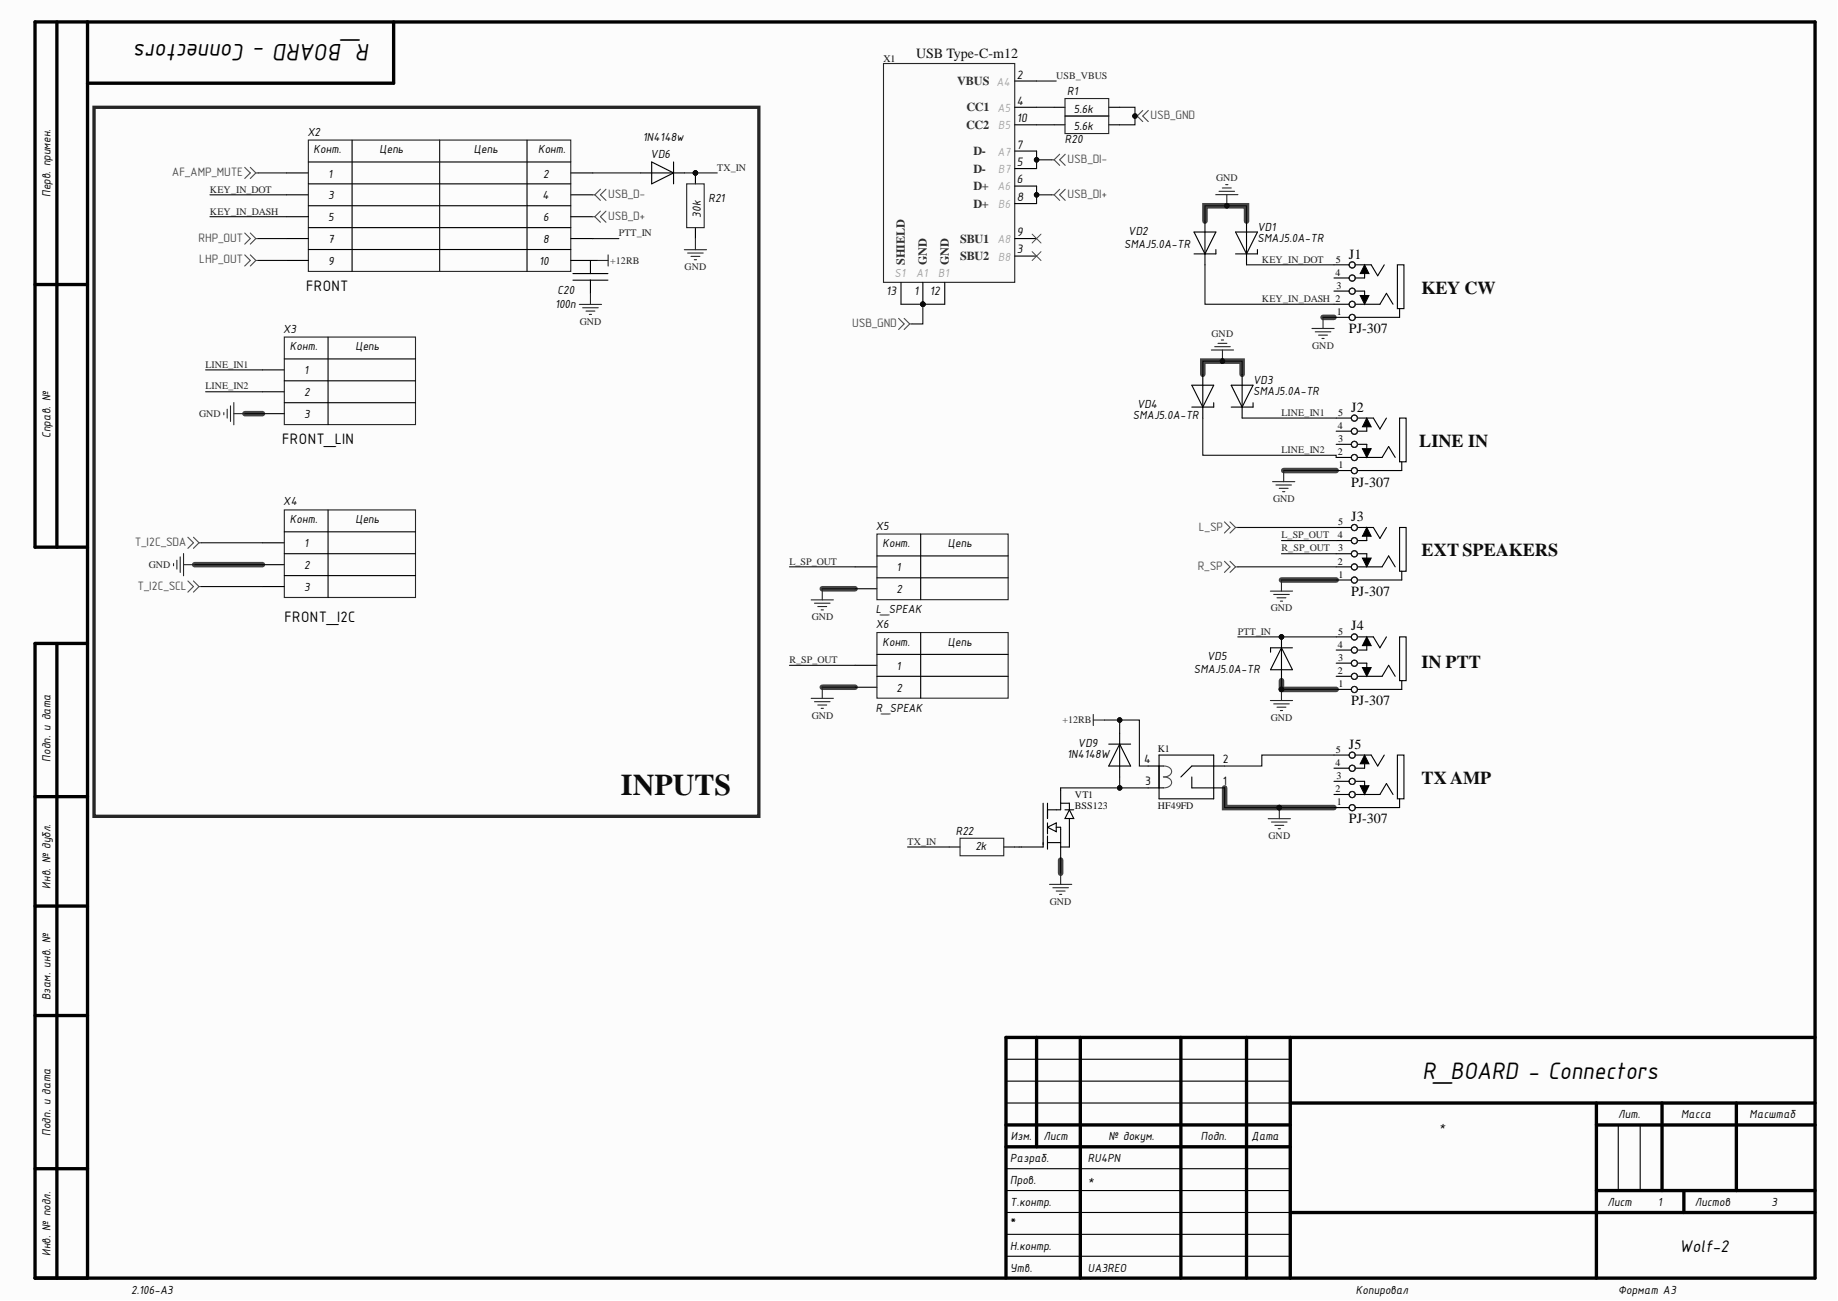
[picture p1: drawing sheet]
<svg xmlns="http://www.w3.org/2000/svg" width="420mm" height="297mm" viewBox="0 0 420 297" stroke-linecap="round" stroke-linejoin="round" font-family="sans-serif">
<defs><g id="words">
<text font-size="6.9" fill="#0e0e0e" x="141.8" y="181.4">INPUTS</text>
<g font-size="5.9">
<text x="84.6" y="10" transform="rotate(-180 84.6 10)">R_BOARD - Connectors</text>
<text x="324.9" y="246.4">R_BOARD - Connectors</text>
</g>
<text font-size="4.2" x="383.6" y="285.8">Wolf-2</text>
<g font-size="4.1" fill="#0e0e0e">
<text x="324.7" y="67.1">KEY CW</text>
<text x="324.2" y="102">LINE IN</text>
<text x="324.7" y="127">EXT SPEAKERS</text>
<text x="324.7" y="152.6">IN PTT</text>
<text x="324.7" y="179">TX AMP</text>
</g>
<g font-size="3.7">
<text x="69.9" y="66.5">FRONT</text>
<text x="64.4" y="101.4">FRONT_LIN</text>
<text x="65" y="142">FRONT_I2C</text>
</g>
<text font-size="3.2" fill="#0e0e0e" x="209.2" y="13.3">USB Type-C-m12</text>
<g font-size="3.2">
<text x="308.1" y="59.1">J1</text>
<text x="308.1" y="76.1">PJ-307</text>
<text x="308.6" y="94">J2</text>
<text x="308.6" y="111.1">PJ-307</text>
<text x="308.6" y="119">J3</text>
<text x="308.6" y="136.1">PJ-307</text>
<text x="308.6" y="143.9">J4</text>
<text x="308.6" y="161">PJ-307</text>
<text x="308.1" y="170.9">J5</text>
<text x="308.1" y="188">PJ-307</text>
<text x="230.7" y="280.5">*</text>
</g>
<g font-size="2.9">
<text x="243.7" y="21.7">R1</text>
<text x="245.3" y="25.7">5.6k</text>
<text x="245.3" y="29.8">5.6k</text>
<text x="70.2" y="31">X2</text>
<text x="71.6" y="35">Конт.</text>
<text x="86.7" y="35">Цепь</text>
<text x="108.3" y="35">Цепь</text>
<text x="122.9" y="35">Конт.</text>
<text x="146.8" y="32.2">1N4148w</text>
<text x="148.6" y="36">VD6</text>
<text x="243.2" y="32.7">R20</text>
<text x="74.9" y="40.5">1</text>
<text x="124.1" y="40.5">2</text>
<text x="11.5" y="45" transform="rotate(-90 11.5 45)">Перв. примен.</text>
<text x="74.9" y="45.5">3</text>
<text x="123.9" y="45.5">4</text>
<text x="161.8" y="46.2">R21</text>
<text x="74.9" y="50.5">5</text>
<text x="124.1" y="50.5">6</text>
<text x="160.1" y="49.7" transform="rotate(-90 160.1 49.7)">30k</text>
<text x="257.7" y="53.7">VD2</text>
<text x="287.2" y="52.7">VD1</text>
<text x="74.9" y="55.5">7</text>
<text x="124.1" y="55.5">8</text>
<text x="256.8" y="56.7">SMAJ5.0A-TR</text>
<text x="287.2" y="55.3">SMAJ5.0A-TR</text>
<text x="74.9" y="60.5">9</text>
<text x="123.1" y="60.5">10</text>
<text x="126.8" y="70.2">100n</text>
<text x="127.4" y="67.2">C20</text>
<text x="64.7" y="76">X3</text>
<text x="66.2" y="80">Конт.</text>
<text x="81.2" y="80">Цепь</text>
<text x="69.4" y="85.5">1</text>
<text x="286.2" y="87.7">VD3</text>
<text x="69.4" y="90.4">2</text>
<text x="69.4" y="95.4">3</text>
<text x="258.7" y="95.7">SMAJ5.0A-TR</text>
<text x="259.7" y="93.2">VD4</text>
<text x="286.2" y="90.2">SMAJ5.0A-TR</text>
<text x="11.5" y="99.9" transform="rotate(-90 11.5 99.9)">Справ. №</text>
<text x="64.7" y="115.4">X4</text>
<text x="66.2" y="119.5">Конт.</text>
<text x="81.2" y="119.5">Цепь</text>
<text x="69.4" y="125">1</text>
<text x="200" y="120.9">X5</text>
<text x="201.5" y="125">Конт.</text>
<text x="216.5" y="125">Цепь</text>
<text x="69.4" y="130">2</text>
<text x="204.8" y="130.5">1</text>
<text x="69.4" y="135">3</text>
<text x="204.8" y="135.5">2</text>
<text x="200" y="139.9">L_SPEAK</text>
<text x="200" y="143.4">X6</text>
<text x="201.5" y="147.4">Конт.</text>
<text x="216.5" y="147.4">Цепь</text>
<text x="204.8" y="153">1</text>
<text x="272.7" y="153.7">SMAJ5.0A-TR</text>
<text x="275.7" y="150.7">VD5</text>
<text x="204.8" y="158">2</text>
<text x="200" y="162.4">R_SPEAK</text>
<text x="11.5" y="173.9" transform="rotate(-90 11.5 173.9)">Подп. и дата</text>
<text x="243.7" y="173.1">1N4148W</text>
<text x="246.2" y="170.7">VD9</text>
<text x="218.3" y="190.6">R22</text>
<text x="222.8" y="194.1">2k</text>
<text x="11.5" y="202.9" transform="rotate(-90 11.5 202.9)">Инв. № дубл.</text>
<text x="11.5" y="228.4" transform="rotate(-90 11.5 228.4)">Взам. инв. №</text>
<text x="328.7" y="257.9">*</text>
<text x="369.6" y="255.3">Лит.</text>
<text x="384" y="255.3">Масса</text>
<text x="399.6" y="255.3">Масштаб</text>
<text x="11.5" y="259.3" transform="rotate(-90 11.5 259.3)">Подп. и дата</text>
<text x="230.9" y="260.3">Изм.</text>
<text x="238.3" y="260.3">Лист</text>
<text x="253.2" y="260.3">№ докум.</text>
<text x="274.3" y="260.3">Подп.</text>
<text x="285.9" y="260.3">Дата</text>
<text x="230.7" y="265.3">Разраб.</text>
<text x="248.5" y="265.3">RU4PN</text>
<text x="230.7" y="270.3">Пров.</text>
<text x="230.7" y="275.3">Т.контр.</text>
<text x="248.5" y="270.3">*</text>
<text x="367.1" y="275.3">Лист</text>
<text x="378.6" y="275.3">1</text>
<text x="387.1" y="275.3">Листов</text>
<text x="404.6" y="275.3">3</text>
<text x="11.5" y="286.7" transform="rotate(-90 11.5 286.7)">Инв. № подл.</text>
<text x="230.7" y="285.4">Н.контр.</text>
<text x="230.7" y="290.4">Утв.</text>
<text x="248.5" y="290.4">UA3REO</text>
<text x="29.9" y="295.4">2.106-A3</text>
<text x="309.7" y="295.4">Копировал</text>
<text x="369.6" y="295.4">Формат А3</text>
</g>
<g font-size="2.9" fill="#a6a6a6">
<text x="228" y="29.5">B5</text>
<text x="227.8" y="35.5">A7</text>
<text x="228" y="39.5">B7</text>
<text x="228" y="47.6">B6</text>
<text x="228" y="59.5">B8</text>
</g>
<g font-size="2.9" fill="#a1a1a1">
<text x="204.3" y="63.2">S1</text>
<text x="209.2" y="63.2">A1</text>
<text x="214.3" y="63.2">B1</text>
</g>
<g font-size="2.8">
<text x="232.2" y="17.9">2</text>
<text x="232.2" y="23.9">4</text>
<text x="232.2" y="27.9">10</text>
<text x="232.2" y="33.9">7</text>
<text x="232.2" y="37.9">5</text>
<text x="232.2" y="41.9">6</text>
<text x="232.2" y="45.9">8</text>
<text x="232.2" y="53.9">9</text>
<text x="232.2" y="57.9">3</text>
<text x="202.4" y="67.4">13</text>
<text x="208.8" y="67.4">1</text>
<text x="212.4" y="67.4">12</text>
<text x="261.3" y="174.3">4</text>
<text x="261.6" y="179.3">3</text>
<text x="279.3" y="179.3">1</text>
<text x="279.3" y="174.3">2</text>
</g>
<g font-size="2.8" fill="#2e2e2e">
<text x="218.6" y="19.4">VBUS A4</text>
<text x="220.7" y="29.4">CC2</text>
<text x="220.7" y="25.4">CC1 A5</text>
<text x="222.3" y="35.4">D-</text>
<text x="222.3" y="39.4">D-</text>
<text x="222.3" y="43.4">D+ A6</text>
<text x="222.3" y="47.4">D+</text>
<text x="219.3" y="55.4">SBU1 A8</text>
<text x="219.3" y="59.4">SBU2</text>
<text x="206.7" y="60.5" transform="rotate(-90 206.7 60.5)">SHIELD</text>
<text x="211.7" y="60.5" transform="rotate(-90 211.7 60.5)">GND</text>
<text x="216.7" y="60.5" transform="rotate(-90 216.7 60.5)">GND</text>
</g>
<g font-size="2.8" fill="#4c4c4c">
<text x="262.8" y="27.2">USB_GND</text>
<text x="39.2" y="40.2">AF_AMP_MUTE</text>
<text x="243.8" y="37.1">USB_DI-</text>
<text x="138.9" y="45.2">USB_D-</text>
<text x="243.8" y="45.2">USB_DI+</text>
<text x="138.9" y="50.2">USB_D+</text>
<text x="45.3" y="55.2">RHP_OUT</text>
<text x="45.5" y="60.2">LHP_OUT</text>
<text x="194.6" y="74.6">USB_GND</text>
<text x="30.8" y="124.6">T_I2C_SDA</text>
<text x="273.9" y="121.2">L_SP</text>
<text x="273.6" y="130.1">R_SP</text>
<text x="31.4" y="134.6">T_I2C_SCL</text>
</g>
<g font-size="2.3" fill="#0e0e0e">
<text x="201.8" y="14">X1</text>
<text x="264.5" y="171.7">K1</text>
<text x="245.5" y="182.2">VT1</text>
<text x="245.5" y="184.7">BSS123</text>
<text x="264.5" y="184.7">HF49FD</text>
</g>
<g font-size="2.3" fill="#262626">
<text x="241.2" y="18">USB_VBUS</text>
<text x="163.8" y="39">TX_IN</text>
<text x="277.7" y="41.4">GND</text>
<text x="48" y="44">KEY_IN_DOT</text>
<text x="48" y="49">KEY_IN_DASH</text>
<text x="141.3" y="54">PTT_IN</text>
<text x="288.2" y="60">KEY_IN_DOT</text>
<text x="139.4" y="60.2">+12RB</text>
<text x="156.4" y="61.6">GND</text>
<text x="288.2" y="69">KEY_IN_DASH 2</text>
<text x="132.4" y="74.1">GND</text>
<text x="276.7" y="76.9">GND</text>
<text x="46.9" y="83.9">LINE_IN1</text>
<text x="299.7" y="79.6">GND</text>
<text x="46.9" y="88.9">LINE_IN2</text>
<text x="45.5" y="95.2">GND</text>
<text x="292.7" y="94.9">LINE_IN1</text>
<text x="292.7" y="103.5">LINE_IN2</text>
<text x="290.8" y="114.6">GND</text>
<text x="292.7" y="122.9">L_SP_OUT</text>
<text x="292.7" y="125.9">R_SP_OUT</text>
<text x="34" y="129.7">GND</text>
<text x="180.3" y="128.9">L_SP_OUT</text>
<text x="185.4" y="141.6">GND</text>
<text x="290.3" y="139.5">GND</text>
<text x="282.7" y="144.9">PTT_IN</text>
<text x="180.3" y="151.5">R_SP_OUT</text>
<text x="185.4" y="164.1">GND</text>
<text x="242.6" y="165.2">+12RB</text>
<text x="290.3" y="164.6">GND</text>
<text x="289.8" y="191.5">GND</text>
<text x="207.3" y="192.9">TX_IN</text>
<text x="239.8" y="206.5">GND</text>
</g>
<g font-size="2.3">
<text x="305.1" y="60">5</text>
<text x="305.1" y="63">4</text>
<text x="305.2" y="66">3</text>
<text x="305.3" y="72">1</text>
<text x="305.7" y="94.9">5</text>
<text x="305.6" y="98">4</text>
<text x="305.7" y="100.9">3</text>
<text x="305.6" y="104">2</text>
<text x="305.7" y="106.9">1</text>
<text x="305.7" y="120">5</text>
<text x="305.6" y="122.9">4</text>
<text x="305.7" y="125.9">3</text>
<text x="305.6" y="128.9">2</text>
<text x="305.7" y="131.9">1</text>
<text x="305.6" y="147.9">4</text>
<text x="305.7" y="144.9">5</text>
<text x="305.6" y="153.9">2</text>
<text x="305.7" y="150.9">3</text>
<text x="305.7" y="156.9">1</text>
<text x="305.1" y="171.9">5</text>
<text x="305.1" y="174.9">4</text>
<text x="305.2" y="177.9">3</text>
<text x="305.1" y="180.9">2</text>
<text x="305.3" y="183.9">1</text>
</g>
</g></defs>
<g fill="#fcfcfc">
<path d="M0 0h419.6v296.8h-419.6z" fill-rule="evenodd"/>
<path d="M0 0h419.6v296.8h-419.6z" fill-rule="evenodd"/>
</g>
<path d="M275.2 50.5v-3.5h9.5v3.5M302.2 72.5h2.5M55.9 94.4h4M274.7 85.5v-3h9v3M293.2 107.4h12M44.5 128.9h15.4M187.8 134.4h7.5M292.7 132.4h12.5M187.8 156.9h7.5M292.7 155.4v2h12.5M279.7 179.9v4.5h25M242.3 196.4v3" fill="none" stroke="#434343" stroke-width="1.3"/>
<g fill="none" stroke="#000" stroke-width=".76">
<path d="M13 5v119.9M20 5v286.8M89.9 5v14h-69.9M8 65h12M20 124.9h-12v-119.9h406.6v286.8h-406.6v-144.9h12M13 146.9v144.9M8 181.9h12M8 206.9h12M8 231.9h12M236.8 236.9v24.9M246.7 236.9v54.9M269.7 236.9v54.9"/>
<path d="M284.7 236.9v54.9M294.7 236.9v54.9M414.6 236.9h-184.8v54.9M229.8 256.8h64.9M294.7 251.8h119.9M364.6 256.9h50M364.6 251.8v40M379.6 251.8v20M396.6 251.8v20M8 266.8h12M229.8 261.8h64.9M294.7 276.8h119.9"/>
<path d="M364.6 271.8h50M384.6 271.8v5"/>
</g>
<g fill="none" stroke="#000" stroke-width=".25">
<path d="M65.4 39.5h5M70.4 37h60M80.4 32v30M120.4 32v30M130.4 39.5h5M65.4 44.5h5M65.4 49.5h5M65.4 54.5h5M65.4 59.5h5M70.4 42h60M70.4 47h60M70.4 52h60"/>
<path d="M70.4 57h60M130.4 44.5h5M130.4 49.5h5M130.4 54.5h5M130.4 59.5h5M74.9 77v19.9M59.9 84.5h5M59.9 89.4h5M59.9 94.4h5M64.9 82h30M64.9 86.9h30M64.9 91.9h30"/>
<path d="M305.2 95.5h3.5M305.2 98.4h3.5M310.2 95.5h3.5l1.5 2.4 1.5-2.4M312.2 97.4v1h-2M319.7 95.5h1.5v9.9h-1.5zM74.9 116.4v20M305.2 107.4h3.5M305.2 104.4h3.5M305.2 101.4h3.5M310.2 104.4h5.5l1.5-2.5 1.5 2.5M310.2 101.4h2v1M320.2 105.4v2h-10"/>
<path d="M59.9 123.9h5M59.9 128.9h5M59.9 133.9h5M64.9 121.4h30M64.9 126.4h30M64.9 131.4h30M305.2 126.4h3.5M305.2 132.4h3.5M305.2 120.4h3.5M305.2 129.4h3.5M305.2 123.4h3.5M310.2 126.4h2v1"/>
<path d="M310.2 120.4h3.5l1.5 2.5 1.5-2.5M310.2 129.4h5.5l1.5-2.5 1.5 2.5M312.2 122.4v1h-2M319.7 120.4h1.5v10h-1.5zM320.2 130.4v2h-10M305.2 157.4h3.5M305.2 145.4h3.5M305.2 154.4h3.5M305.2 148.4h3.5M305.2 151.4h3.5M310.2 151.4h2v1M310.2 145.4h3.5l1.5 2.5 1.5-2.5"/>
<path d="M310.2 154.4h5.5l1.5-2.5 1.5 2.5M312.2 147.4v1h-2M319.7 145.4h1.5v10h-1.5zM320.2 155.4v2h-10M229.8 251.8h64.9M229.8 246.8h64.9M229.8 241.8h64.9M369.6 256.9v14.9M374.6 256.9v14.9M229.8 276.8h64.9M229.8 271.8h64.9M229.8 266.8h64.9"/>
<path d="M229.8 286.8h64.9M229.8 281.8h64.9"/>
</g>
<g fill="none" stroke="#262626" stroke-width=".25">
<path d="M70.4 32h30v30h-30zM100.4 32h30v30h-30zM136.4 59.5h2.5M138.9 58.2v2.5M64.9 77h30v19.9h-30zM51.1 94.2v.5M51.9 93.4v2.1M52.6 92.7v3.5M53.4 91.9v5.1M53.4 94.4h2.5M64.9 116.4h30v20h-30zM39.6 128.7v.5"/>
<path d="M40.4 127.9v2M41.2 127.1v3.6M41.9 126.4v5.1M41.9 128.9h2.6M290.2 159.9h5M292.7 157.4v2.5M290.9 160.7h3.6M291.7 161.5h2M292.4 162.2h.5"/>
</g>
<g fill="none" stroke="#1c1c1c" stroke-width=".25">
<circle cx="309.3" cy="95.5" r=".7"/>
<circle cx="309.3" cy="98.5" r=".7"/>
<circle cx="309.3" cy="107.5" r=".7"/>
<circle cx="309.3" cy="101.5" r=".7"/>
<circle cx="309.3" cy="104.5" r=".7"/>
<circle cx="309.3" cy="126.4" r=".7"/>
<circle cx="309.3" cy="120.4" r=".7"/>
<circle cx="309.3" cy="132.4" r=".7"/>
<circle cx="309.3" cy="129.4" r=".7"/>
<circle cx="309.3" cy="123.4" r=".7"/>
<circle cx="309.3" cy="148.4" r=".7"/>
<circle cx="309.3" cy="154.4" r=".7"/>
<circle cx="309.3" cy="145.4" r=".7"/>
<circle cx="309.3" cy="157.4" r=".7"/>
<circle cx="309.3" cy="151.4" r=".7"/>
</g>
<g fill="#000">
<path d="M312.2 95.5l1 1.9h-2z" fill-rule="evenodd"/>
<path d="M311.2 102.4h2l-1 2z" fill-rule="evenodd"/>
<path d="M312.2 120.4l1 2h-2z" fill-rule="evenodd"/>
<path d="M311.2 127.4h2l-1 2z" fill-rule="evenodd"/>
<path d="M312.2 145.4l1 2h-2z" fill-rule="evenodd"/>
<path d="M311.2 152.4h2l-1 2z" fill-rule="evenodd"/>
</g>
<path d="M312.2 95.5l1 1.9h-2zM311.2 102.4h2l-1 2zM311.2 127.4h2l-1 2zM312.2 120.4l1 2h-2zM311.2 152.4h2l-1 2zM312.2 145.4l1 2h-2z" fill="none" stroke="#000" stroke-width=".23"/>
<circle cx="292.7" cy="157.4" r=".51" fill="#0e0e0e"/>
<circle cx="292.7" cy="157.4" r=".51" fill="none" stroke="#0e0e0e" stroke-width=".23"/>
<g fill="none" stroke="#262626" stroke-width=".25">
<path d="M276.7 79.9h5.1M277.4 79.2h3.6M278.2 78.4h2M279 77.6h.5M279.2 79.9v2.6M290.7 110h5M291.4 110.7h3.6M292.2 111.5h2M292.9 112.3h.6M293.2 107.4v2.6M185.3 137h5M186 137.7h3.6"/>
<path d="M186.8 138.5h2M187.6 139.2h.5M187.8 134.4v2.6M200.3 121.9h30v15h-30zM290.2 135h5M290.9 135.7h3.6M291.7 136.5h2M292.4 137.2h.5M292.7 132.4v2.6M185.3 159.4h5M187.8 156.9v2.5M200.3 144.4h30v15h-30z"/>
<path d="M186 160.2h3.6M186.8 161h2M187.6 161.7h.5"/>
</g>
<g fill="none" stroke="#000" stroke-width=".25">
<path d="M272.2 88h5l-2.5 4.9zM274.7 85.5v10M277.2 91.9v1h-5M281.2 88h5l-2.5 4.9zM283.7 85.5v10M286.2 91.9v1h-5M195.3 129.4h5M195.3 134.4h5M200.3 126.9h30M200.3 131.9h30M210.3 121.9v15M195.3 151.9h5"/>
<path d="M195.3 156.9h5M200.3 149.4h30M200.3 154.4h30M210.3 144.4v15"/>
</g>
<circle cx="279.2" cy="82.5" r=".51" fill="#0e0e0e"/>
<circle cx="279.2" cy="82.5" r=".51" fill="none" stroke="#0e0e0e" stroke-width=".23"/>
<g fill="none" stroke="#000" stroke-width=".25">
<path d="M272.7 53h5l-2.5 5zM275.2 50.5v10M277.7 57v1h-5M282.2 53h5l-2.5 5zM284.7 50.5v10M287.2 57v1h-5M304.7 72.5h3.5M304.7 60.5h3.5M304.7 69.5h3.5M304.7 63.5h3.5M304.7 66.5h3.5M309.7 60.5h3.5l1.5 2.5 1.5-2.5"/>
<path d="M309.7 69.5h5.5l1.5-2.5 1.5 2.5M309.7 66.5h2v1M311.7 62.5v1h-2M319.2 60.5h1.5v10h-1.5zM319.7 70.5v2h-10"/>
</g>
<g fill="none" stroke="#1c1c1c" stroke-width=".25">
<circle cx="308.8" cy="69.5" r=".7"/>
<circle cx="308.8" cy="63.5" r=".7"/>
<circle cx="308.8" cy="72.5" r=".7"/>
<circle cx="308.8" cy="60.5" r=".7"/>
<circle cx="308.8" cy="66.5" r=".7"/>
</g>
<g fill="#000">
<path d="M311.7 60.5l1 2h-2z" fill-rule="evenodd"/>
<path d="M310.7 67.5h2l-1 2z" fill-rule="evenodd"/>
</g>
<path d="M310.7 67.5h2l-1 2zM311.7 60.5l1 2h-2z" fill="none" stroke="#000" stroke-width=".23"/>
<path d="M277.7 44.4h5M278.4 43.7h3.6M279.2 42.9h2M280 42.2h.5M280.2 44.4v2.6M299.6 75h5.1M300.4 75.8h3.6M301.2 76.5h2M301.9 77.3h.5M302.2 72.5v2.5" fill="none" stroke="#262626" stroke-width=".25"/>
<circle cx="280.2" cy="47" r=".51" fill="#0e0e0e"/>
<circle cx="280.2" cy="47" r=".51" fill="none" stroke="#0e0e0e" stroke-width=".23"/>
<path d="M304.7 172.4h3.5M304.7 175.4h3.5M304.7 178.4h3.5M309.7 172.4h3.5l1.5 2.5 1.5-2.5M309.7 178.4h2v1M311.7 174.4v1h-2M319.2 172.4h1.5v10h-1.5zM304.7 184.4h3.5M304.7 181.4h3.5M309.7 181.4h5.5l1.5-2.5 1.5 2.5M319.7 182.4v2h-10" fill="none" stroke="#000" stroke-width=".25"/>
<g fill="none" stroke="#1c1c1c" stroke-width=".25">
<circle cx="308.8" cy="175.4" r=".7"/>
<circle cx="308.8" cy="178.4" r=".7"/>
<circle cx="308.8" cy="172.4" r=".7"/>
<circle cx="308.8" cy="181.4" r=".7"/>
<circle cx="308.8" cy="184.4" r=".7"/>
</g>
<g fill="#000">
<path d="M311.7 172.4l1 2h-2z" fill-rule="evenodd"/>
<path d="M310.7 179.4h2l-1 2z" fill-rule="evenodd"/>
</g>
<path d="M310.7 179.4h2l-1 2zM311.7 172.4l1 2h-2z" fill="none" stroke="#000" stroke-width=".23"/>
<path d="M289.7 186.9h5M290.4 187.7h3.6M291.2 188.4h2M291.9 189.2h.5M292.2 184.4v2.5" fill="none" stroke="#262626" stroke-width=".25"/>
<circle cx="292.2" cy="184.4" r=".51" fill="#0e0e0e"/>
<circle cx="292.2" cy="184.4" r=".51" fill="none" stroke="#0e0e0e" stroke-width=".23"/>
<path d="M262.2 179.9h3.5M262.2 174.9h3.5M264.7 172.4h12.5v10h-12.5zM272.2 177.4v2.5h7.5M279.7 174.9h-7.5l-2.5 2.5" fill="none" stroke="#000" stroke-width=".25"/>
<path d="M265.7 174.9a1.43 1.43 0 0 1 1.8 1.6l-.6 .7-1.2 .2a1.43 1.43 0 0 1 1.8 1.6l-.8 .7-1 .2" fill="none" stroke="#4c4c4c" stroke-width=".25"/>
<path d="M242.3 199.4v2.5M239.7 201.9h5.1M240.5 202.7h3.5M241.2 203.4h2.1M242 204.2h.5" fill="none" stroke="#262626" stroke-width=".25"/>
<path d="M21.5 24.5h151.8v161.9h-151.8z" fill="none" stroke="#262626" stroke-width=".76"/>
<circle cx="292.7" cy="145.4" r=".51" fill="#0e0e0e"/>
<circle cx="292.7" cy="145.4" r=".51" fill="none" stroke="#0e0e0e" stroke-width=".23"/>
<path d="M292.7 145.4v2.5M292.7 152.9v2.5" fill="none" stroke="#000" stroke-width=".25"/>
<circle cx="292.7" cy="145.4" r=".51" fill="#0e0e0e"/>
<circle cx="292.7" cy="145.4" r=".51" fill="none" stroke="#0e0e0e" stroke-width=".23"/>
<path d="M146.4 39.5h9.9M148.8 37l5 2.5-5 2.5zM153.8 37v5M292.7 147.9l2.5 5h-5zM292.7 147.9v5M295.2 147.9h-5v1" fill="none" stroke="#000" stroke-width=".25"/>
<g fill="none" stroke="#4c4c4c" stroke-width=".25">
<path d="M55.9 38.2l1.3 1.3-1.3 1.3M57.2 38.2l1.2 1.3M58.4 39.5l-1.2 1.3M58.4 39.5h.5M240.3 36.5h.5M240.8 36.5l1.2 1.3M242 35.2l-1.2 1.3M243.3 35.2l-1.3 1.3 1.3 1.3M55.9 53.2l1.3 1.3-1.3 1.2M55.9 58.2l1.3 1.3-1.3 1.2M57.2 53.2l1.2 1.3M57.2 58.2l1.2 1.3"/>
<path d="M58.4 54.5l-1.2 1.2M58.4 54.5h.5M58.4 59.5l-1.2 1.2M58.4 59.5h.5M135.4 44.5h.5M135.4 49.5h.5M135.9 44.5l1.2 1.2M135.9 49.5l1.2 1.2M137.1 43.2l-1.2 1.3M137.1 48.2l-1.2 1.3M138.4 43.2l-1.3 1.3 1.3 1.2M138.4 48.2l-1.3 1.3 1.3 1.2"/>
<path d="M240.3 44.5h.5M240.8 44.5l1.2 1.3M242 43.2l-1.2 1.3M243.3 43.2l-1.3 1.3 1.3 1.3M205.2 72.7l1.3 1.3-1.3 1.2M206.5 72.7l1.3 1.3M207.8 74l-1.3 1.2M207.8 74h.5M279.7 119.2l1.2 1.2-1.2 1.3M280.9 119.2l1.3 1.2M42.9 122.7l1.3 1.2-1.3 1.3M42.9 132.6l1.3 1.3-1.3 1.3"/>
<path d="M44.2 122.7l1.2 1.2M44.2 132.6l1.2 1.3M45.4 123.9l-1.2 1.3M45.4 123.9h.6M45.4 133.9l-1.2 1.3M45.4 133.9h.6M279.7 128.2l1.2 1.2-1.2 1.3M280.9 128.2l1.3 1.2M282.2 120.4l-1.3 1.3M282.2 120.4h.5M282.2 129.4l-1.3 1.3M282.2 129.4h.5"/>
</g>
<circle cx="158.8" cy="39.5" r=".51" fill="#0e0e0e"/>
<circle cx="158.8" cy="39.5" r=".51" fill="none" stroke="#0e0e0e" stroke-width=".23"/>
<path d="M158.8 39.5v2.5" fill="none" stroke="#000" stroke-width=".25"/>
<circle cx="158.8" cy="39.5" r=".51" fill="#0e0e0e"/>
<circle cx="158.8" cy="39.5" r=".51" fill="none" stroke="#0e0e0e" stroke-width=".23"/>
<g fill="none" stroke="#000" stroke-width=".25">
<path d="M158.8 52v2.5M242.3 179.9v5h-3M253.2 169.9h5M255.7 167.4v10M255.7 169.9l2.5 5h-5zM216.8 193.4h2.5M229.3 193.4h2.5M238.3 183.4v10h-5.5M239.3 188.9l2-1v2zM239.3 183.4v3.5M239.3 187.9v2.5M239.3 190.9v3"/>
<path d="M239.3 192.4h3M241.3 188.9h1v7.5M242.3 183.4h2v1.5M243.2 184.9h2M244.3 184.9l.9 2h-2zM244.3 186.9v6.5h-2"/>
</g>
<path d="M156.3 57h5.1M156.8 42h4v10h-4zM157.1 57.8h3.5M157.8 58.5h2.1M158.6 59.3h.5M158.8 54.5v2.5M249.7 163.1v2.6M249.7 164.4h2.5M219.3 191.4h10v4h-10z" fill="none" stroke="#262626" stroke-width=".25"/>
<circle cx="210.8" cy="69.5" r=".51" fill="#0e0e0e"/>
<circle cx="210.8" cy="69.5" r=".51" fill="none" stroke="#0e0e0e" stroke-width=".23"/>
<path d="M201.8 14.5h30v50h-30z" fill-rule="evenodd" fill="#fbfbfb"/>
<path d="M201.8 14.5h30v50h-30z" fill="none" stroke="#262626" stroke-width=".25"/>
<path d="M231.8 28.5h5M231.8 34.5h5M231.8 38.5h5M231.8 42.5h5M231.8 46.5h5M231.8 54.5h5M231.8 58.5h5M210.8 64.5v5" fill="none" stroke="#000" stroke-width=".25"/>
<circle cx="210.8" cy="69.5" r=".51" fill="#0e0e0e"/>
<circle cx="210.8" cy="69.5" r=".51" fill="none" stroke="#0e0e0e" stroke-width=".23"/>
<path d="M231.8 18.5h5M231.8 24.5h5M240.8 24.5h2.4M240.8 28.5h2.4M253.2 24.5h2.5M253.2 28.5h2.5M205.8 64.5v5M215.8 64.5v5" fill="none" stroke="#000" stroke-width=".25"/>
<path d="M235.7 53.5l2.1 2M235.7 57.5l2.1 2M237.8 53.5l-2.1 2M237.8 57.5l-2.1 2" fill="none" stroke="#4c4c4c" stroke-width=".23"/>
<path d="M243.2 22.5h10v4h-10zM243.2 26.5h10v4h-10z" fill="none" stroke="#262626" stroke-width=".25"/>
<path d="M259.2 26.5h.5M259.7 26.5l1.3 1.3M261 25.2l-1.3 1.3M262.3 25.2l-1.3 1.3 1.3 1.3" fill="none" stroke="#4c4c4c" stroke-width=".25"/>
<circle cx="259.2" cy="26.5" r=".51" fill="#0e0e0e"/>
<circle cx="259.2" cy="26.5" r=".51" fill="none" stroke="#0e0e0e" stroke-width=".23"/>
<g fill="none" stroke="#0e0e0e" stroke-width=".25">
<path d="M58.9 39.5h6.5M48 44.5h17.4M48 49.5h17.4M58.9 54.5h6.5M58.9 59.5h6.5M135.4 44.5h.1M135.4 49.5h.1M135.4 54.5h6M135.4 59.5h1M47 84.5h12.9M47 89.4h12.9M55.9 94.4h4"/>
<path d="M44.5 128.9h15.4M46 133.9h13.9M46 123.9h13.9M282.7 145.4h22.5"/>
</g>
<circle cx="292.7" cy="145.4" r=".51" fill="#0e0e0e"/>
<circle cx="292.7" cy="145.4" r=".51" fill="none" stroke="#0e0e0e" stroke-width=".23"/>
<path d="M292.7 157.4h12.5" fill="none" stroke="#0e0e0e" stroke-width=".25"/>
<circle cx="292.7" cy="157.4" r=".51" fill="#0e0e0e"/>
<circle cx="292.7" cy="157.4" r=".51" fill="none" stroke="#0e0e0e" stroke-width=".23"/>
<g fill="none" stroke="#0e0e0e" stroke-width=".25">
<path d="M135.4 39.5h11M156.3 39.5h7.5M274.7 95.5v8.4h30.5v.5M293.2 107.4h12M180.3 129.4h15M187.8 134.4h7.5M282.7 120.4h22.5M282.7 129.4h22.5M292.7 132.4h12.5M292.7 123.4h12.5M292.7 126.4h12.5M180.3 151.9h15"/>
<path d="M187.8 156.9h7.5"/>
</g>
<circle cx="158.8" cy="39.5" r=".51" fill="#0e0e0e"/>
<circle cx="158.8" cy="39.5" r=".51" fill="none" stroke="#0e0e0e" stroke-width=".23"/>
<path d="M274.7 85.5v-3h9v3M283.7 95.5h21.5" fill="none" stroke="#0e0e0e" stroke-width=".25"/>
<circle cx="279.2" cy="82.5" r=".51" fill="#0e0e0e"/>
<circle cx="279.2" cy="82.5" r=".51" fill="none" stroke="#0e0e0e" stroke-width=".23"/>
<path d="M275.2 50.5v-3.5h9.5v3.5M275.2 60.5v9h29.5M284.7 60.5h20M302.2 72.5h2.5" fill="none" stroke="#0e0e0e" stroke-width=".25"/>
<circle cx="280.2" cy="47" r=".51" fill="#0e0e0e"/>
<circle cx="280.2" cy="47" r=".51" fill="none" stroke="#0e0e0e" stroke-width=".23"/>
<path d="M292.2 184.4h12.5" fill="none" stroke="#0e0e0e" stroke-width=".25"/>
<circle cx="292.2" cy="184.4" r=".51" fill="#0e0e0e"/>
<circle cx="292.2" cy="184.4" r=".51" fill="none" stroke="#0e0e0e" stroke-width=".23"/>
<path d="M279.7 179.9v4.5h12.5" fill="none" stroke="#0e0e0e" stroke-width=".25"/>
<circle cx="292.2" cy="184.4" r=".51" fill="#0e0e0e"/>
<circle cx="292.2" cy="184.4" r=".51" fill="none" stroke="#0e0e0e" stroke-width=".23"/>
<path d="M292.7 155.4v2M304.7 172.4h-16.5v2.5h-8.5" fill="none" stroke="#0e0e0e" stroke-width=".25"/>
<circle cx="292.7" cy="157.4" r=".51" fill="#0e0e0e"/>
<circle cx="292.7" cy="157.4" r=".51" fill="none" stroke="#0e0e0e" stroke-width=".23"/>
<path d="M252.2 164.4h8v10.5h2M242.3 196.4v3" fill="none" stroke="#0e0e0e" stroke-width=".25"/>
<circle cx="255.7" cy="164.4" r=".51" fill="#0e0e0e"/>
<circle cx="255.7" cy="164.4" r=".51" fill="none" stroke="#0e0e0e" stroke-width=".23"/>
<path d="M242.3 179.9h19.9M207.3 193.4h9.5M231.8 193.4h1" fill="none" stroke="#0e0e0e" stroke-width=".25"/>
<circle cx="255.7" cy="179.9" r=".51" fill="#0e0e0e"/>
<circle cx="255.7" cy="179.9" r=".51" fill="none" stroke="#0e0e0e" stroke-width=".23"/>
<path d="M255.7 177.4v2.5" fill="none" stroke="#0e0e0e" stroke-width=".25"/>
<circle cx="255.7" cy="179.9" r=".51" fill="#0e0e0e"/>
<circle cx="255.7" cy="179.9" r=".51" fill="none" stroke="#0e0e0e" stroke-width=".23"/>
<path d="M255.7 164.4v3" fill="none" stroke="#0e0e0e" stroke-width=".25"/>
<circle cx="255.7" cy="164.4" r=".51" fill="#0e0e0e"/>
<circle cx="255.7" cy="164.4" r=".51" fill="none" stroke="#0e0e0e" stroke-width=".23"/>
<path d="M205.8 69.5h10" fill="none" stroke="#0e0e0e" stroke-width=".25"/>
<circle cx="210.8" cy="69.5" r=".51" fill="#0e0e0e"/>
<circle cx="210.8" cy="69.5" r=".51" fill="none" stroke="#0e0e0e" stroke-width=".23"/>
<path d="M210.8 69.5v4.5h-2.5" fill="none" stroke="#0e0e0e" stroke-width=".25"/>
<circle cx="210.8" cy="69.5" r=".51" fill="#0e0e0e"/>
<circle cx="210.8" cy="69.5" r=".51" fill="none" stroke="#0e0e0e" stroke-width=".23"/>
<path d="M236.8 18.5h4.5M240.3 44.5h-3.5v2" fill="none" stroke="#0e0e0e" stroke-width=".25"/>
<circle cx="236.8" cy="44.5" r=".51" fill="#0e0e0e"/>
<circle cx="236.8" cy="44.5" r=".51" fill="none" stroke="#0e0e0e" stroke-width=".23"/>
<path d="M236.8 42.5v2" fill="none" stroke="#0e0e0e" stroke-width=".25"/>
<circle cx="236.8" cy="44.5" r=".51" fill="#0e0e0e"/>
<circle cx="236.8" cy="44.5" r=".51" fill="none" stroke="#0e0e0e" stroke-width=".23"/>
<path d="M240.3 36.5h-3.5v2" fill="none" stroke="#0e0e0e" stroke-width=".25"/>
<circle cx="236.8" cy="36.5" r=".51" fill="#0e0e0e"/>
<circle cx="236.8" cy="36.5" r=".51" fill="none" stroke="#0e0e0e" stroke-width=".23"/>
<path d="M236.8 34.5v2" fill="none" stroke="#0e0e0e" stroke-width=".25"/>
<circle cx="236.8" cy="36.5" r=".51" fill="#0e0e0e"/>
<circle cx="236.8" cy="36.5" r=".51" fill="none" stroke="#0e0e0e" stroke-width=".23"/>
<path d="M236.8 24.5h4M236.8 28.5h4M255.7 24.5h3.5v4h-3.5" fill="none" stroke="#0e0e0e" stroke-width=".25"/>
<circle cx="259.2" cy="26.5" r=".51" fill="#0e0e0e"/>
<circle cx="259.2" cy="26.5" r=".51" fill="none" stroke="#0e0e0e" stroke-width=".23"/>
<path d="M134.9 59.5v3M130.9 64h8M130.9 62.5h8M134.9 64v3" fill="none" stroke="#000" stroke-width=".25"/>
<path d="M132.3 69.5h5.1M133.1 70.3h3.5M133.8 71h2.1M134.6 71.8h.5M134.9 67v2.5" fill="none" stroke="#262626" stroke-width=".25"/>
<use href="#words"/>
</svg>
